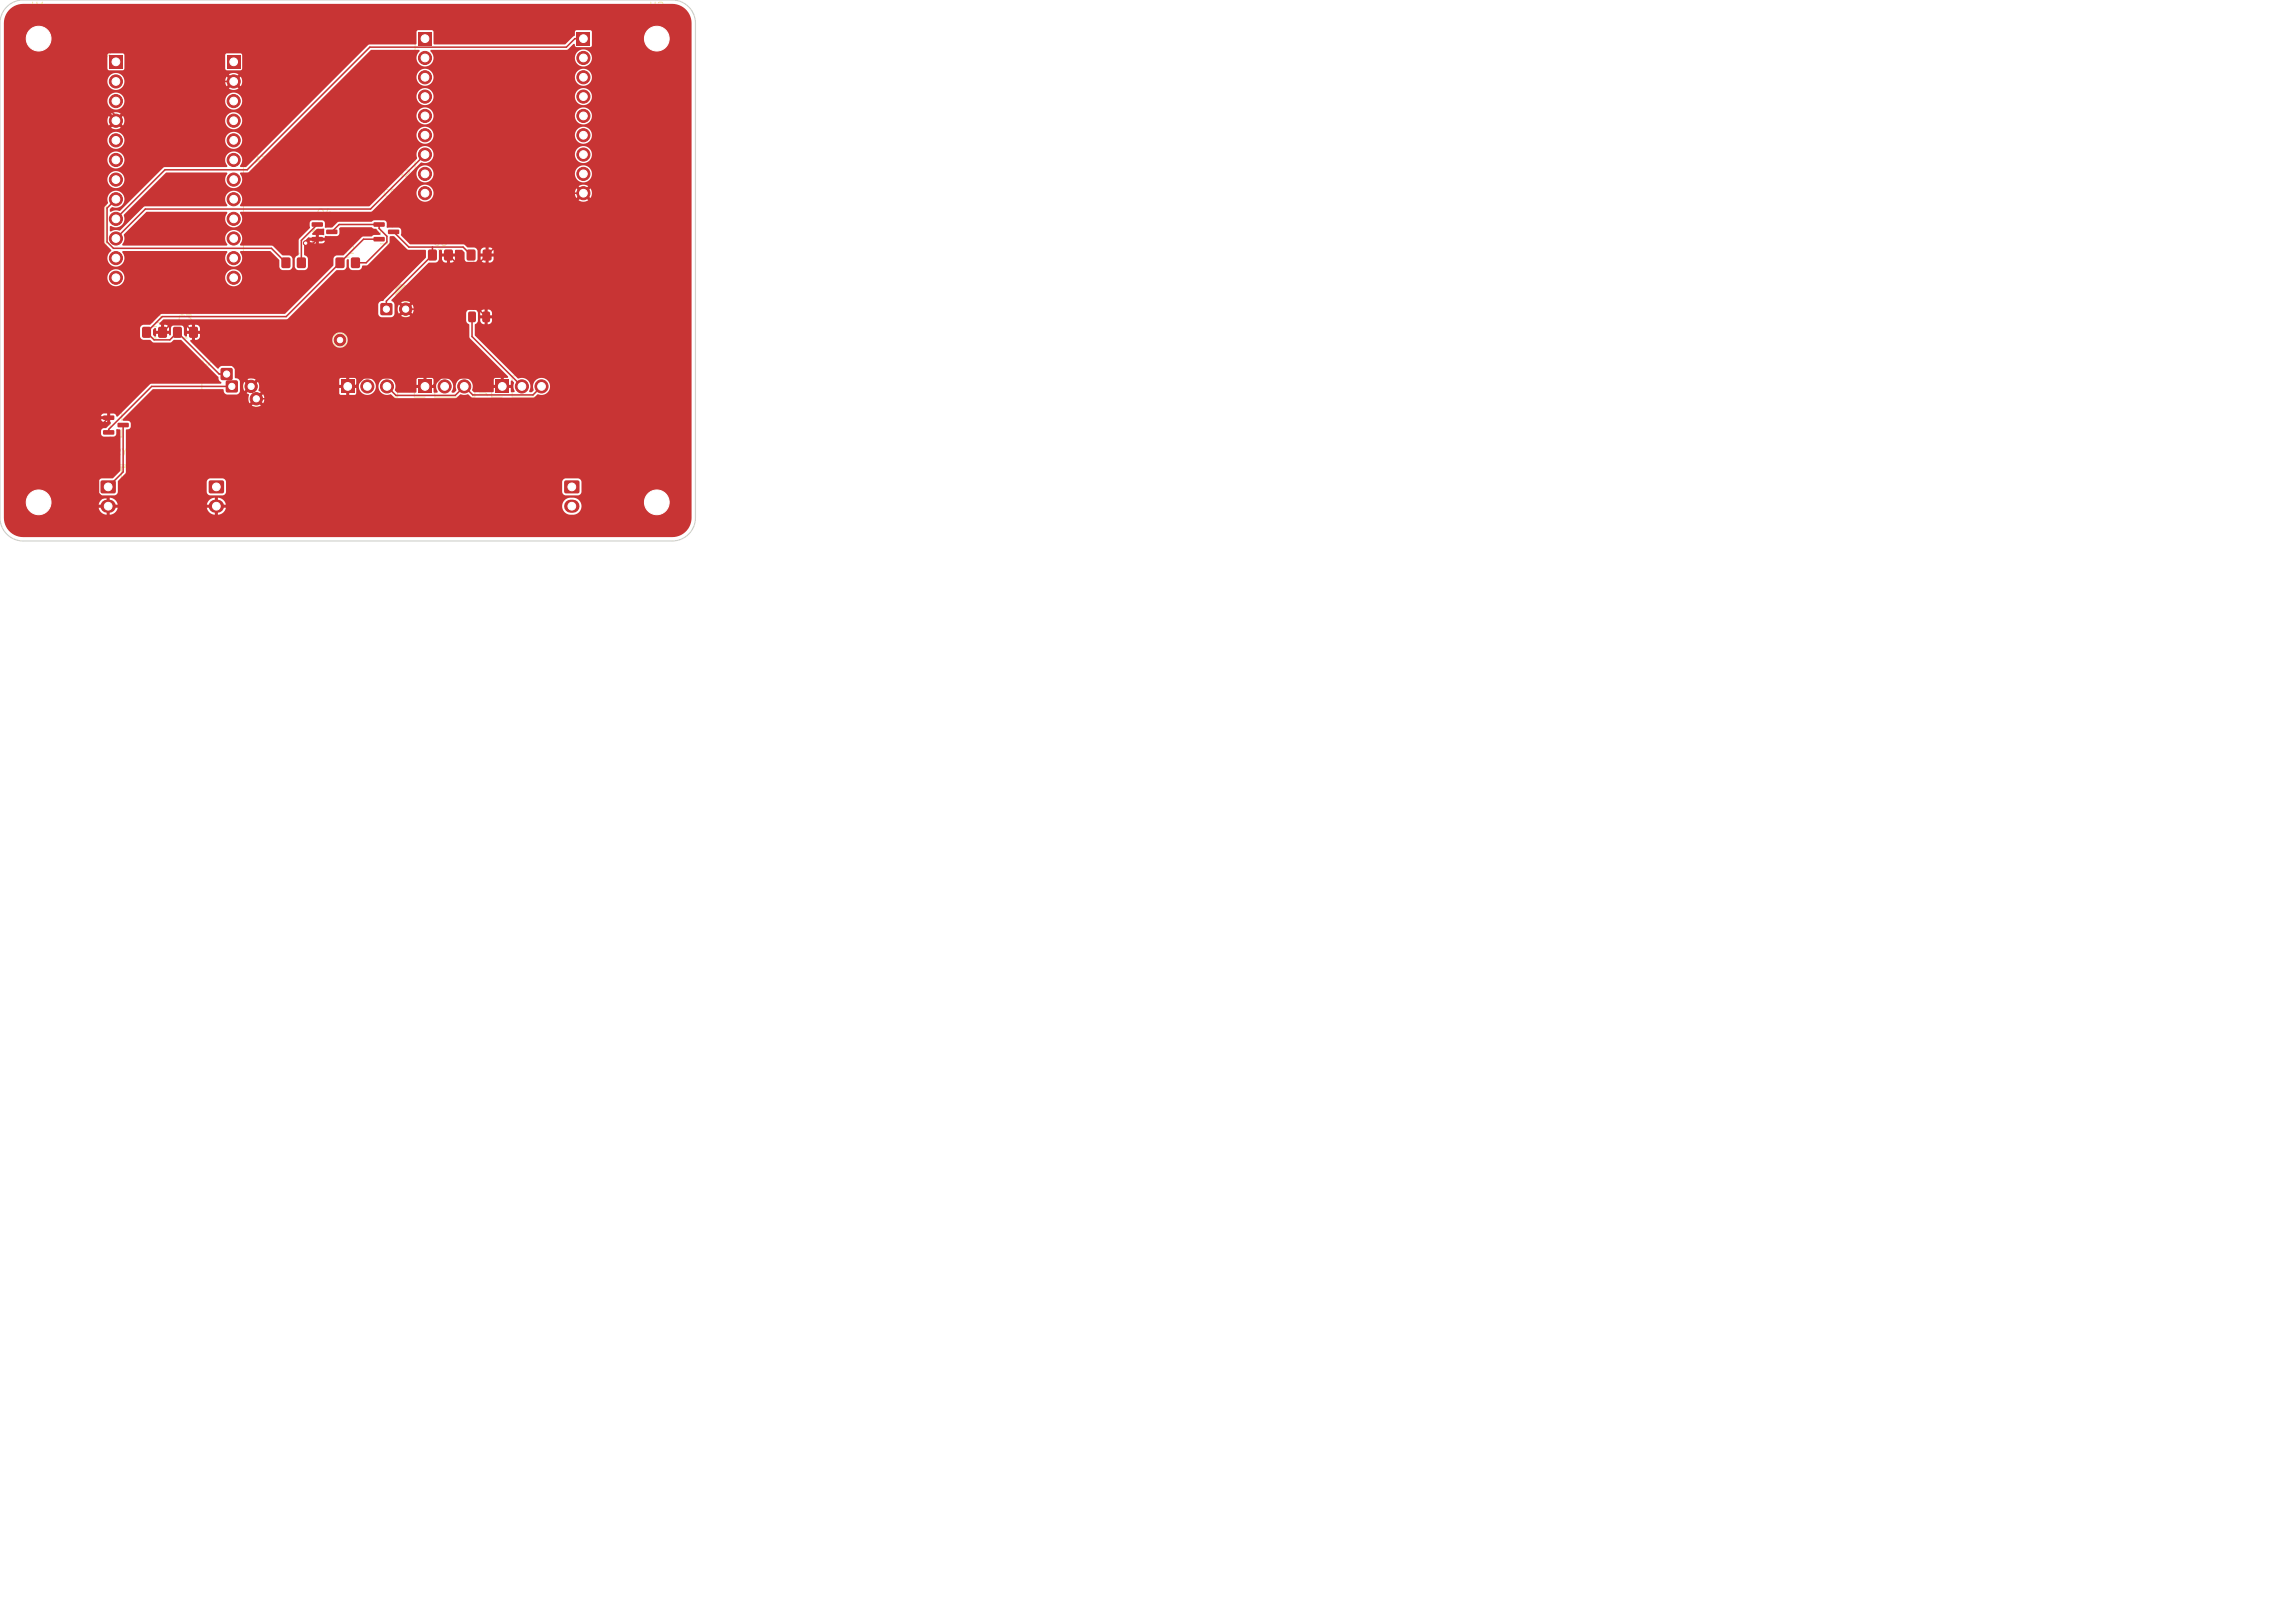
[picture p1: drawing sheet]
<svg xmlns="http://www.w3.org/2000/svg" width="297mm" height="210mm" viewBox="0 0 297 210" stroke-linecap="round" stroke-linejoin="round" font-family="sans-serif">
<defs><g id="words">
<g font-size="1" fill="#f2eda1">
<text x="3.9" y="1.6">H1</text>
<text x="83.9" y="1.6">H2</text>
<text x="40.9" y="28.3">Q4</text>
<text x="36.9" y="33.1">R1</text>
<text x="43.9" y="33.1">R2</text>
<text x="55.9" y="32">C5</text>
<text x="19" y="40.8">PRO</text>
<text x="23.1" y="40.8">MINI</text>
<text x="50.1" y="36.3">C4</text>
<text x="18.9" y="42">C2</text>
<text x="22.9" y="42">C3</text>
<text x="65.4" y="47.5">CON3</text>
<text x="13.9" y="53.3">Q3</text>
<text x="53.3" y="51" transform="rotate(-90 53.3 51)">J9</text>
<text x="63.3" y="51.5" transform="rotate(-90 63.3 51.5)">J10</text>
</g>
<g font-size=".9" fill="#f2eda1">
<text x="32.9" y="18.8">A3</text>
<text x="32.9" y="21.4">A2</text>
<text x="49.5" y="23.2">CON2</text>
<text x="49.5" y="25.7">CON1</text>
<text x="32.4" y="34.1">D11</text>
</g>
<g font-size=".8" fill="#f2eda1">
<text x="11.4" y="59.1">BATTERY</text>
<text x="35.4" y="69.6">IDLE</text>
<text x="38.8" y="69.6">0.15mA</text>
<text x="45.9" y="69.6">NO</text>
<text x="48.4" y="69.6">WIRE</text>
<text x="52" y="69.6">LINKS</text>
</g>
</g></defs>
<g fill="none" stroke="#f2eda1" stroke-width=".13">
<path d="M13.7 7.5l2-2h15.8v33h-17.8zM55.7 1.9h21.1v26.3h-23.1v-24.3zM37.8 33.3h.4M37.8 34.7h.4M41.2 28.5l1.6-.1v1M41.2 29.6v.8M42.8 30.6v1l-1.6-.1M44.8 33.3h.4M44.8 34.7h.4M47.7 38.2h.7M48.1 37.8v.7M49.2 28.5l1.6-.1v1"/>
<path d="M49.2 29.6v.8M50.8 30.6v1l-1.6-.1M51.3 36.8v6.4M51.4 36.8v6.4M51.5 36.8v6.4M51.5 36.8v2.2M51.6 36.8v2.2M51.7 36.8v2.2M51.8 36.8v2.2M51.9 36.8v2.2M52 36.9v2.1M52.1 36.9v2.1"/>
<path d="M52.2 36.9v2.1M52.3 36.9v2.1M52.3 37v2M52.4 37v2M52.5 37v2M52.6 37v2M52.6 37.1v1.9M52.7 37.1v1.9M52.8 37.1v1.9M52.8 37.2v1.8M52.9 37.2v1.8M53 37.3v1.7"/>
<path d="M53.1 37.3v1.7M53.1 37.4v1.6M53.2 37.4v1.6M53.2 37.5v1.5M53.3 37.5v1.5M53.4 37.6v1.4M53.5 37.7v1.3M53.6 37.7v4.6M53.6 37.8v4.4M53.7 37.9v4.2M53.8 38v4M53.8 38.1v3.8"/>
<path d="M53.9 38.1v3.8M53.9 38.2v3.6M54 38.2v3.6M54 38.3v3.4M54 38.4v3.2M54.1 38.4v3.2M54.1 38.5v3M54.2 38.6v2.8M54.2 38.7v2.7M54.2 38.7v2.6M54.3 38.8v2.4M54.3 38.9v2.2"/>
<path d="M54.4 39.1v1.8M54.4 39.2v1.6M54.4 39.4v1.2M54.5 39.6v.8M56.7 32.3h.6M56.7 33.7h.6M61.7 32.3h.6M61.7 33.7h.6M14.2 53.5l1.6-.1v1M14.2 54.6v.8M15.8 55.6v1l-1.6-.1M19.7 42.3h.6"/>
<path d="M19.7 43.7h.6M23.7 42.3h.6M23.7 43.7h.6M25.8 47.1h1M26.3 46.6v1M31.2 44.9v10.2M31.3 44.9v10.2M31.4 44.9v10.2M31.5 44.9v4.1M31.5 51v4.1M31.6 44.9v4.1M31.6 51v4.1"/>
<path d="M31.7 44.9v4.1M31.7 51v4.1M31.8 44.9v4.1M31.8 51v4.1M31.8 45v4M31.8 51v4M31.9 45v4M31.9 51v4M32 45v4M32 51v4M32.1 45v4M32.1 51v4"/>
<path d="M32.2 45v4M32.2 52.6v2.4M32.3 45v4M32.3 52.6v2.4M32.4 45v4M32.4 52.6v2.4M32.4 45.1v3.9M32.4 52.6v2.3M32.5 45.1v3.9M32.5 52.6v2.3M32.6 45.1v3.9M32.6 52.6v2.3"/>
<path d="M32.7 45.1v3.9M32.7 52.6v2.3M32.8 45.2v3.8M32.8 52.6v2.2M32.9 45.2v3.8M32.9 52.6v2.2M33 45.2v3.8M33 52.6v2.2M33.1 45.3v3.7M33.1 52.6v2.1M33.2 45.3v3.7M33.2 52.6v2.1"/>
<path d="M33.3 45.3v3.7M33.3 52.6v2.1M33.3 45.4v3.6M33.3 52.6v2M33.4 45.4v3.6M33.4 52.6v2M33.5 45.4v3.6M33.5 52.6v2M33.5 45.5v3.5M33.5 52.6v1.9M33.6 45.5v5.1M33.6 52.6v1.9"/>
<path d="M33.7 45.5v5.1M33.7 52.6v1.9M33.7 45.6v5M33.7 52.6v1.8M33.8 45.6v5M33.8 52.6v1.8M33.9 45.7v4.9M33.9 52.6v1.7M34 45.7v4.9M34 52.6v1.7M34 45.8v4.8M34 52.6v1.6"/>
<path d="M34.1 45.8v4.8M34.1 52.6v1.6M34.2 45.8v4.8M34.2 52.6v1.6M34.2 45.9v4.7M34.2 52.6v1.5M34.2 45.9v8.2M34.3 45.9v8.2M34.3 46v8.1M34.4 46v8M34.5 46.1v7.8M34.6 46.1v7.8"/>
<path d="M34.6 46.2v7.6M34.7 46.2v7.6M34.7 46.3v7.4M34.8 46.3v7.4M34.8 46.4v7.2M34.9 46.4v7.2M34.9 46.5v7M35 46.5v7M35 46.6v6.8M35.1 46.6v6.8M35.1 46.7v6.6M35.2 46.7v6.6"/>
<path d="M35.2 46.8v6.4M35.3 46.8v6.4M35.3 46.9v6.2M35.4 47v6M35.4 47.1v5.8M35.5 47.1v5.8M35.5 47.2v5.6M35.6 47.3v5.4M35.6 47.4v5.2M35.7 47.5v5M35.7 47.6v4.8M35.8 47.6v4.8"/>
<path d="M35.8 47.7v4.6M35.8 47.8v4.4M35.9 47.9v4.2M35.9 48v4M36 48.1v3.8M36 48.2v3.6M36 48.3v3.4M36.1 48.4v3.2M36.1 48.5v3M36.2 48.6v2.8M36.2 48.8v2.4M36.2 48.9v2.2"/>
<path d="M36.3 49.1v1.8M36.3 49.4v1.2M43.6 50v1.4h1.4M46.3 48.6h5.2v2.8h-5.2zM51.5 41v2.2M51.6 41v2.2M51.7 41v2.2M51.8 41v2.2M51.9 41v2.2M52 41v2.2M52 41v2.1M52.1 41v2.1"/>
<path d="M52.2 41v2.1M52.3 41v2.1M52.3 41v2M52.4 41v2M52.5 41v2M52.6 41v2M52.6 41v1.9M52.7 41v1.9M52.8 41v1.9M52.8 41v1.8M52.9 41v1.8M53 41v1.7"/>
<path d="M53.1 41v1.7M53.1 41v1.6M53.2 41v1.6M53.2 41v1.5M53.3 41v1.5M53.4 41v1.5M53.4 41v1.4M53.5 41v1.3M53.6 50v1.4h1.4M56.3 48.6h5.2v2.8h-5.2zM61.8 40.3h.4M61.8 41.7h.4"/>
<path d="M63.6 50v1.4h1.4M66.3 48.6h5.2v2.8h-5.2zM10.5 60.4h6v7.7h-6zM14.2 60.5v.7h-3v6.1h3v.8M15.5 60.2h1.2v1.2M15.7 60.4h.8v1.9h-.8zM15.7 63.7h.8v1h-.8zM15.7 66.3h.8v1.7h-.8zM24.5 60.4h6v7.7h-6zM28.2 60.5v.7h-2.9v6.1h2.9v.8M29.5 60.2h1.2v1.2M29.7 60.4h.8v1.9h-.8z"/>
<path d="M29.7 63.7h.8v1h-.8zM29.7 66.3h.8v1.7h-.8zM70.5 60.4h6v7.7h-6zM74.2 60.5v.7h-2.9v6.1h2.9v.8M75.5 60.2h1.2v1.2M75.7 60.4h.7v1.9h-.7zM75.7 63.7h.7v1h-.7zM75.7 66.3h.7v1.7h-.7z"/>
<circle cx="51.3" cy="40" r="3.3"/>
<circle cx="31.2" cy="50" r="5.1"/>
<circle cx="44" cy="44" r=".95"/>
</g>
<g fill="#f2eda1" stroke="#f2eda1" stroke-width=".13">
<path d="M48.7 29.6l.2 .3h-.4z"/>
<path d="M40.7 29.6l.2 .3h-.4z"/>
<path d="M13.7 54.6l.2 .4h-.4z"/>
</g>
<path d="M.9 .9a3 3 0 0 1 2.1-.9h84a3 3 0 0 1 3 3v64a3 3 0 0 1-3 3h-84a3 3 0 0 1-3-3v-64a3 3 0 0 1 .9-2.1z" fill="none" stroke="#d0d2cd" stroke-width=".15"/>
<g fill="#c83434">
<path d="M43.5 33.4l.1-.1 .9 .1 .1 .2-.1 1-.1 .1-.9-.1-.1-.1z"/>
<path d="M45.5 33.4l.2-.1 .8 .1 .1 .2-.1 1-.2 .1-.8-.1-.1-.1z"/>
</g>
<g fill="#c83434" stroke="#c83434" stroke-width=".13">
<circle cx="5" cy="65" r="1.8"/>
<circle cx="5" cy="65" r="3.2"/>
</g>
<g fill="#c83434">
<path d="M48.4 28.8h1.3l.1 .1v.4l-.2 .1-1.2-.1-.1-.1z"/>
<path d="M48.4 30.7h1.3l.1 .1v.4l-.2 .1-1.2-.1-.1-.1z"/>
<path d="M50.2 29.7h1.4l.1 .2v.3l-.2 .1h-1.2l-.1-.1z"/>
<path d="M74.6 4.2h1.7v1.7h-1.7z"/>
</g>
<g fill="#c83434" stroke="#c83434" stroke-width=".13">
<circle cx="75.5" cy="7.5" r=".85"/>
<circle cx="75.5" cy="10" r=".85"/>
<circle cx="75.5" cy="12.5" r=".85"/>
<circle cx="75.5" cy="15" r=".85"/>
<circle cx="75.5" cy="17.5" r=".85"/>
<circle cx="75.5" cy="20" r=".85"/>
<circle cx="75.5" cy="22.5" r=".85"/>
<circle cx="75.5" cy="25" r=".85"/>
</g>
<path d="M64.2 49.2h1.6v1.7h-1.6z" fill="#c83434"/>
<g fill="#c83434" stroke="#c83434" stroke-width=".13">
<circle cx="67.5" cy="50" r=".85"/>
<circle cx="70.1" cy="50" r=".85"/>
</g>
<g fill="#c83434">
<path d="M40.4 28.8h1.3l.1 .1v.4l-.1 .1-1.3-.1-.1-.1z"/>
<path d="M40.4 30.7h1.3l.1 .1v.4l-.1 .1-1.3-.1-.1-.1z"/>
<path d="M42.2 29.7h1.4l.1 .2v.3l-.2 .1h-1.2l-.1-.1z"/>
<path d="M49.3 39.3l.1-.1 1.3 .1 .1 .2-.1 1.2-.2 .1-1.2-.1-.1-.1z"/>
</g>
<circle cx="52.5" cy="40" r=".8" fill="#c83434" stroke="#c83434" stroke-width=".13"/>
<g fill="#c83434">
<path d="M13.4 53.8h1.3l.1 .1v.4l-.2 .1-1.2-.1-.1-.1z"/>
<path d="M13.4 55.7h1.3l.1 .1v.4l-.2 .1-1.2-.1-.1-.1z"/>
<path d="M15.2 54.7h1.4l.1 .2v.3l-.2 .1h-1.2l-.1-.1z"/>
<path d="M14.1 7.2h1.8v1.7h-1.8z"/>
</g>
<g fill="#c83434" stroke="#c83434" stroke-width=".13">
<circle cx="15" cy="10.5" r=".85"/>
<circle cx="15" cy="13.1" r=".85"/>
<circle cx="15" cy="15.6" r=".85"/>
<circle cx="15" cy="18.2" r=".85"/>
<circle cx="15" cy="20.7" r=".85"/>
<circle cx="15" cy="23.2" r=".85"/>
<circle cx="15" cy="25.8" r=".85"/>
<circle cx="15" cy="28.3" r=".85"/>
<circle cx="15" cy="30.9" r=".85"/>
<circle cx="15" cy="33.4" r=".85"/>
<circle cx="15" cy="35.9" r=".85"/>
</g>
<g fill="#c83434">
<path d="M55.4 32.3h.2h.9v.2v1.2h-.2h-.9v-.2z"/>
<path d="M57.5 32.3h.2h.9v.2v1.2h-.2h-.9l-.1-.2z"/>
<path d="M18.4 42.3h.2h.9l.1 .2-.1 1.2h-.2h-.9v-.2z"/>
<path d="M20.5 42.3h.2h.9v.2v1.2h-.2h-.9l-.1-.2z"/>
</g>
<circle cx="44" cy="44" r=".75" fill="#c83434" stroke="#c83434" stroke-width=".13"/>
<g fill="#c83434">
<path d="M60.6 40.4l.7-.1 .3 .2v1l-.2 .2h-.6l-.2-.2v-.9z"/>
<path d="M62.5 40.4l.7-.1 .2 .2v1l-.1 .2h-.7l-.2-.2v-.9z"/>
</g>
<g fill="#c83434" stroke="#c83434" stroke-width=".13">
<circle cx="85" cy="65" r="1.8"/>
<circle cx="85" cy="65" r="3.2"/>
<circle cx="5" cy="5" r="1.8"/>
<circle cx="5" cy="5" r="3.2"/>
</g>
<path d="M44.2 49.2h1.7v1.7h-1.7z" fill="#c83434"/>
<g fill="#c83434" stroke="#c83434" stroke-width=".13">
<circle cx="47.5" cy="50" r=".85"/>
<circle cx="50.1" cy="50" r=".85"/>
</g>
<path d="M29.4 7.2h1.7v1.7h-1.7z" fill="#c83434"/>
<g fill="#c83434" stroke="#c83434" stroke-width=".13">
<circle cx="30.2" cy="10.5" r=".85"/>
<circle cx="30.2" cy="13.1" r=".85"/>
<circle cx="30.2" cy="15.6" r=".85"/>
<circle cx="30.2" cy="18.2" r=".85"/>
<circle cx="30.2" cy="20.7" r=".85"/>
<circle cx="30.2" cy="23.2" r=".85"/>
<circle cx="30.2" cy="25.8" r=".85"/>
<circle cx="30.2" cy="28.3" r=".85"/>
<circle cx="30.2" cy="30.9" r=".85"/>
<circle cx="30.2" cy="33.4" r=".85"/>
<circle cx="30.2" cy="35.9" r=".85"/>
</g>
<path d="M54.2 4.2h1.7v1.7h-1.7z" fill="#c83434"/>
<g fill="#c83434" stroke="#c83434" stroke-width=".13">
<circle cx="55" cy="7.5" r=".85"/>
<circle cx="55" cy="10" r=".85"/>
<circle cx="55" cy="12.5" r=".85"/>
<circle cx="55" cy="15" r=".85"/>
<circle cx="55" cy="17.5" r=".85"/>
<circle cx="55" cy="20" r=".85"/>
<circle cx="55" cy="22.5" r=".85"/>
<circle cx="55" cy="25" r=".85"/>
</g>
<g fill="#c83434">
<path d="M22.4 42.3h.2h.9v.2v1.2h-.2h-.9v-.2z"/>
<path d="M24.5 42.3h.2h.9v.2v1.2h-.2h-.9l-.1-.2z"/>
<path d="M28.6 47.7l.2-.1 1.3 .1v.2v1.2l-.2 .1-1.3-.1-.1-.1z"/>
<path d="M29.3 49.3l.1-.1 1.3 .1 .1 .2-.1 1.2-.2 .1-1.2-.1-.1-.1z"/>
</g>
<g fill="#c83434" stroke="#c83434" stroke-width=".13">
<circle cx="32.5" cy="50" r=".8"/>
<circle cx="33.2" cy="51.6" r=".8"/>
</g>
<path d="M13.1 62.2h.2h1.4h.2l.1 .2-.1 1.4-.2 .1h-1.4l-.2-.1-.1-.2z" fill="#c83434"/>
<path d="M13.8 65.5h.3" fill="none" stroke="#c83434" stroke-width="1.7"/>
<path d="M73.1 62.2h.1h1.6h.1l.1 .2-.1 1.4-.1 .1h-1.6l-.1-.1-.1-.2z" fill="#c83434"/>
<path d="M73.8 65.5h.4" fill="none" stroke="#c83434" stroke-width="1.7"/>
<g fill="#c83434" stroke="#c83434" stroke-width=".13">
<circle cx="85" cy="5" r="1.8"/>
<circle cx="85" cy="5" r="3.2"/>
</g>
<g fill="#c83434">
<path d="M60.4 32.3h.2h.9v.2v1.2h-.2h-.9v-.2z"/>
<path d="M62.5 32.3h.2h.9v.2v1.2h-.2h-.9l-.1-.2z"/>
<path d="M54.2 49.2h1.7v1.7h-1.7z"/>
</g>
<g fill="#c83434" stroke="#c83434" stroke-width=".13">
<circle cx="57.5" cy="50" r=".85"/>
<circle cx="60.1" cy="50" r=".85"/>
</g>
<path d="M27.1 62.2h.2h1.4h.2l.1 .2-.1 1.4-.2 .1h-1.4l-.2-.1-.1-.2z" fill="#c83434"/>
<path d="M27.9 65.5h.2" fill="none" stroke="#c83434" stroke-width="1.7"/>
<g fill="#c83434">
<path d="M36.5 33.4l.1-.1 .9 .1 .1 .2-.1 1-.2 .1-.8-.1-.1-.1z"/>
<path d="M38.5 33.4l.1-.1 .9 .1 .1 .2-.1 1-.2 .1-.8-.1-.1-.1z"/>
</g>
<circle cx="39.6" cy="31.5" r=".3" fill="#c83434" stroke="#c83434" stroke-width=".13"/>
<g fill="none" stroke="#c83434" stroke-width=".2">
<path d="M5 5l10.3 10.3M30.2 10.5h-10.1l-5.1 5.1M75.5 5h-1.1l-1.1 1.1h-25.4l-15.9 15.9h-10.7l-6.3 6.3M15 25.8l-1.1 1.1v4.4l.8 .8h20.4l1.9 1.9M41.1 31l-.5 .5h-1M41.1 29.1l-2.1 2v2.9M42.9 30l1-.9h5.2v.5l1 1v.7l-2.7 2.7h-1.4M49.1 31h-2.1l-10 10h-16l-2 2 .9 1h2.1l1-1 5.4 5.4h.9M50.9 30l2 2h7l1.1 1M55 20l-7 7.1h-29.2l-3.8 3.8M56 32v1l-6 6v1M61.3 34v6"/>
<path d="M75.5 25h-4.5l-8.9 9h-3.1l-1-1M14.1 54.1l-1.4 1.3v8.4l.6 .6h.7v1.1M15.9 55v6.1l-1.9 1.9M21 43l1-1h2.1l.9 1h.8l6.7 6.7v.3M30 50h-10.4l-5.5 5.6v.4M50.1 50l1.1 1.2h7.7l1.2-1.2 1.1 1.1h7.8l1.1-1.1M52.5 40h9.4l1 1M61.1 41v2.5l6.4 6.5M65 50h-1.1l-1.1-1.1h-5.7l-1 1v.1h-2.2l-1.1-1.1h-5.7l-1 1v.1h-2.2l-1.6 1.6h-9.1M5 65l.5 .5h22.5"/>
</g>
<g fill="#c83434">
<path d="M65.5 49.8h.6v-.5h.2l.2 .2-.1 .6 .2 .6h-.4l-.1-.5h-.6z"/>
<path d="M1.3 1.1l.8-.4 .9-.2h84a2.5 2.5 0 0 1 2.5 2.5v64a2.5 2.5 0 0 1-2.5 2.5h-84a2.5 2.5 0 0 1-2.5-2.5v-1.7h13v.4l-.7 .1a1.1 1.1 0 0 0 1 .8v-.6h.4v.6a1.1 1.1 0 0 0 1-.9h-.7v-.4h13v.4l-.7 .1a1.1 1.1 0 0 0 1 .8v-.6h.4v.6a1.1 1.1 0 0 0 1-.9h-.7v-.3h44.2a1.1 1.1 0 0 0 1.1 1.2 1.14 1.14 0 0 0 1.3-.5 1.14 1.14 0 0 0-.2-1.4l-.5-.3h-.8a1.1 1.1 0 0 0-.9 1h-44.2v-.1h.7a1.09 1.09 0 0 0-1-.9v.6h-.4v-.6a1.1 1.1 0 0 0-1 .9l-11.6-.1a1.1 1.1 0 0 0-1-.8v.6h-.4v-.6a1.1 1.1 0 0 0-1 .9h-12.3v-2.9h12.2l.1 1.3 .1 .3 .3 .1h1.6l.3-.1 .2-.4v-1.2h11.4l.1 1.3 .1 .3 .3 .1h1.6l.3-.1 .2-.4v-1.2h43.4l.1 1.3 .2 .3 1.9 .1 .2-.1 .1-.3v-1.4l-.1-.3-.3-.1h-1.7l-.2 .1-.2 .4h-43.4l-.2-.4-.3-.1h-1.7l-.2 .1-.2 .4h-11.4l1-1.3v-5.4l.1-.1 .4-.1 .1-.3v-.5l-.1-.2-.8-.1-.1-.1 3.8-3.9h9.2a.64 .64 0 0 0 .5 .7l1.4-.1 .2-.3 .1-.8h.4l.1 .7 .5-.5 .3 .3-.5 .5 .3 .1a1.36 1.36 0 0 0 .1 1.2l.5-.5 .3 .3-.5 .5 .3 .1h.4l.5-.1-.5-.5 .3-.3 .4 .5 .2-.5v-.4l-.2-.3-.4 .5-.3-.3 .5-.5-.3-.1a1.4 1.4 0 0 0-.1-1.2l-.5 .5-.3-.3 .5-.5h10.8v.7h.6v.4h-.6v.7l.2 .2h.7v-.6h.4v.6h.7l.2-.2v-.7h-.6v-.3h.9a1.1 1.1 0 0 0 1.1 1.2 1.1 1.1 0 0 0 1.1-1.2h.4v.2a1.14 1.14 0 0 0 1.6 .9l.6 .5h7.8l.6-.5 .4 .1 .6-.1 .5 .5h7.9l.7-.5a1.1 1.1 0 0 0 1.4-.9 1.1 1.1 0 0 0-1.3-1.2 1.1 1.1 0 0 0-.7 1.6l-.3 .2h-.3v-.1a1.13 1.13 0 0 0-.1-1.3 1.13 1.13 0 0 0-1.4-.3l-5.5-5.6-.1-1.4 .3-.2 .2-.3h.2l.2 .3 .2 .1h.6a.55 .55 0 0 0 .6-.7h-.6v.7h-.4v-.7h-.6v.3h-.2v-1h.2v.3h1.6a.55 .55 0 0 0-.6-.8v.8h-.4v-.8l-.4 .2-.2 .3h-.2l-.2-.3-.2-.1h-.8l-.3 .2-.1 1.3 .4 .4 .1 1.7 4.9 5 .1 .1-.6 .1v.6h-.4v-.6l-.8 .1-.1 .8h.6v.4h-.6l-.1 .5-2.4 .1-.3-.4a1.11 1.11 0 0 0-1.1-1.5 1.11 1.11 0 0 0-.9 1.6l-.3 .3-.4-.1a1.13 1.13 0 0 0 0-1.5 1.13 1.13 0 0 0-1.6 0 1.13 1.13 0 0 0-.1 1.5l-.2 .1h-.3l-.1-.6h-.6v-.4h.6v-.7l-.2-.2h-.7v.6h-.4v-.6l-.8 .1-.1 .8h.6v.4h-.6l-.1 .6h-2.4l-.3-.3a1.11 1.11 0 0 0-.7-1.6 1.11 1.11 0 0 0-1.4 1h-.4v-.2a1.1 1.1 0 0 0-1.1-.8 1.1 1.1 0 0 0-1.1 1h-.9v-.1h.6v-.7l-.2-.2h-.7v.6h-.4v-.6h-.7l-.2 .2h-10.8l-.7-.1-.5 .1 .5 .5-.3 .3-.5-.5-.1 .5h-.4v-.5a.54 .54 0 0 0-.7-.5v-1.2l-.2-.2-.3-.2h-1.2l-.5 .4-3.6-3.6h18.4v.2a1.01 1.01 0 0 0 1.7 .4 1.01 1.01 0 0 0-.3-1.6 1.01 1.01 0 0 0-1.4 1h-18.4l.1-.1 .9-.1 .3-.3v-.4h-.7v.8h-.4v-.8h-.6v.3l-.1 .1-.3-.3v-.8h.4v.3h1.7a.57 .57 0 0 0-.7-.8v.8h-.4v-.8l-.3 .1-.3 .4h-.4l-.1-.3-.3-.2h-.8l-.4 .3-.1 1-.1 .1h-.1v-.2h-1.7v.3l-.1 .1-.3-.3v-.6l.2-.3 .2 .1v.3h1.7a.57 .57 0 0 0-.7-.8v.8h-.4v-.8h-.1l-.1-.1 .6-.6h16l6.3-6.3 1-.1 .2-.1 .1-.2 .1-.9v-.1l.2-.1v.1l.1 1 .1 .2 .2 .1 .9 .1a.68 .68 0 0 0 .5-.6l.7-.1 2.7-2.8 .2-.9h.5l1.8 1.7h2.2l.1 .1v1l-5.5 5.5a.52 .52 0 0 0-.7 .5l.1 1.3 .1 .2 .2 .1h1.5l.2-.3 .1-.8h.3l.2 .7 .5-.5 .3 .3-.5 .5 .5 .1 .7-.1-.5-.5 .3-.3 .5 .5 .2-.5-.2-.7-.5 .5-.3-.3 .5-.5-.5-.2-.7 .2 .5 .5-.3 .3-.5-.5-.2 .5h-.3a.87 .87 0 0 0-.2-.8l-.2-.2v-.1l4.7-4.8h1l.3-.2 .1-.3h.4l.3 .4a1.85 1.85 0 0 0 1.2-.1l.2-.2v-.4h-.7v.8h-.4v-.8h-.6v.3h-.4v-1.1h.4v.4h1.7v-.5h.8l.4 .4v.9l.3 .3 1 .1 .3-.2 .1-.3h.4l.1 .3a1.85 1.85 0 0 0 1.3 .1l.3-.3v-.4h-.7v.8h-.4v-.8h-.6v.3h-.4v-1h.4v.3h1.7v-.4l-.3-.3-.4-.1v.8h-.4v-.8l-.3 .1-.3 .4h-.4l-.3-.4-1-.1-.5-.4h-6.9l-1.2-1.1v-.7l-.1-.3h-1.7l-.1-.7-.2-.3h-1.4l-.3 .2h-4.3l-.8 .7-.9 .1-.1-.1v-.6l-.1-.2-1.6-.1-.2 .3v.7l-1.4 1.5-.1 1.9-.3 .3-.2 .3 .1 1.1 .1 .2 .2 .1h1l.2-.1 .1-.2v-1.2l-.1-.2-.3-.3v-1.7h.7l.1 .2 .2 .1h1.4l.2-.3h-.7v.3h-.4v-.3h-1.4l.4-.5 1 .1v-.4h-.5v-.1l.6-.7h.9h.1l-.1 .8h-.6v.4h.7l.1-.3h1.6l.2-.2v-.7l.2-.2h4l.2 .2h.4l.5 .7-.1 .1h-.8l-.2 .2h-1.2l-2.4 2.4-1 .1-.2 .1-.1 .2-.1 1-6.2 6.2h-16l-1.4 1.4h-1l-.3 .3-.1 1.3 .2 .2 .2 .2h.9l.5 .3h2.1l.5-.3h.9l4.9 4.8a.73 .73 0 0 0 .4 .7l-.2 .1-9 .1-4.2 4.2h-.2l-.3-.4h-.5v1.1l.1 .1-.7 .7h-.4l-.2 .2v.5v.2l.2 .2h1.5l.2-.3 .1-.7 .5 .1v5.3l-1 1h-1.5l-.2 .1-.2 .4h-12.2v-8.1h12.6l.2 .3h.6v-.3h-13.4v-.4h13.4v-.4h-.6l-.2 .4h-12.6v-18h13.4v.1a1.1 1.1 0 0 0 1.2 1 1.1 1.1 0 0 0 1-1.1h13v.1a1.1 1.1 0 0 0 1.7 .9 1.1 1.1 0 0 0 0-1.9 1.1 1.1 0 0 0-1.7 .9h-13v-.2a1.1 1.1 0 0 0-1.2-.9 1.1 1.1 0 0 0-1 1.1h-13.4v-9h13v4.5l.9 1a1.11 1.11 0 0 0-.3 1.6 1.11 1.11 0 0 0 1.6 .3 1.11 1.11 0 0 0 .1-1.6v-.1l.1-.1h13.4a.19 .19 0 0 1 0 .3 1.1 1.1 0 0 0 .3 1.5 1.1 1.1 0 0 0 1.4-.1 1.1 1.1 0 0 0 .1-1.5v-.1l.1-.1h3.7l1.2 1.1 .1 1 .2 .3h1.1l.2-.1 .1-.2 .1-1.1-.2-.3-.2-.1-1-.1-1.2-1.2h-4.1l-.1-.1v-.1a1.1 1.1 0 0 0-.1-1.5 1.1 1.1 0 0 0-1.5 0 1.1 1.1 0 0 0-.1 1.5v.1l-.1 .1h-13.4l-.1-.1v-.1a1.56 1.56 0 0 0 .2-1.3l3-2.9h10.3a.19 .19 0 0 1 0 .3 1.1 1.1 0 0 0 .3 1.5 1.1 1.1 0 0 0 1.4-.1 1.1 1.1 0 0 0 .1-1.5v-.1l.1-.1h16.8l.2-.1 2.4-2.4h3.3a1.1 1.1 0 0 0 1.1 1.2 1.1 1.1 0 0 0 1.1-1.2h18.3l.2 .7 .4-.4 .3 .3-.4 .4a1.09 1.09 0 0 0 1.2 0l-.4-.4 .3-.3 .4 .4a1.09 1.09 0 0 0 0-1.2l-.4 .4-.3-.3 .4-.4a1.09 1.09 0 0 0-1.2 0l.4 .4-.3 .3-.4-.4-.2 .5h-18.3a1.1 1.1 0 0 0-1.1-1 1.1 1.1 0 0 0-1.1 1h-3.3l2.5-2.5h.8v.2a1.1 1.1 0 0 0 1.2 1 1.1 1.1 0 0 0 1-1.2h18.3v.2a1.1 1.1 0 0 0 1.7 .8 1.1 1.1 0 0 0 0-1.8 1.1 1.1 0 0 0-1.7 .8h-18.3v-.2a1.1 1.1 0 0 0-1.2-.8 1.1 1.1 0 0 0-1 1h-.8l1.5-1.4a1.1 1.1 0 0 0 1.5-1.1h18.3v.2a1.1 1.1 0 0 0 1.7 .8 1.1 1.1 0 0 0 0-1.8 1.1 1.1 0 0 0-1.7 .8h-18.3v-.2a1.12 1.12 0 0 0-1.5-.7 1.12 1.12 0 0 0-.6 1.5l-6.2 6.2h-16.6l-.1-.1v-.1a1.1 1.1 0 0 0-.1-1.5 1.1 1.1 0 0 0-1.5 0 1.1 1.1 0 0 0-.1 1.5v.1l-.1 .1h-10.5l-.2 .1-3 3h-.2a1.43 1.43 0 0 0-1.1 .1l-.1-.6 .2-.1a1.13 1.13 0 0 0 1.3 0 1.13 1.13 0 0 0 .3-1.4l5.5-5.5h7.8l.1 .1v.1a1.1 1.1 0 0 0 .1 1.5 1.1 1.1 0 0 0 1.5 0 1.1 1.1 0 0 0 .1-1.5v-.1l.1-.1h1l4.8-4.9h16.9a1.1 1.1 0 0 0 1.1 1.2 1.1 1.1 0 0 0 1.1-1.2h18.3v.2a1.1 1.1 0 0 0 1.7 .8 1.1 1.1 0 0 0 0-1.8 1.1 1.1 0 0 0-1.7 .8h-18.3v-.2a1.1 1.1 0 0 0-1.2-.8 1.1 1.1 0 0 0-1 1h-16.9l2.5-2.5h14.4v.2a1.1 1.1 0 0 0 1.2 1 1.1 1.1 0 0 0 1-1.2h18.3v.2a1.1 1.1 0 0 0 1.7 .8 1.1 1.1 0 0 0 0-1.8 1.1 1.1 0 0 0-1.7 .8h-18.3v-.2a1.1 1.1 0 0 0-1.2-.8 1.1 1.1 0 0 0-1 1h-14.4l2.5-2.5h11.9v.2a1.1 1.1 0 0 0 1.2 1 1.1 1.1 0 0 0 1-1.2h18.3v.2a1.1 1.1 0 0 0 1.7 .8 1.1 1.1 0 0 0 0-1.8 1.1 1.1 0 0 0-1.7 .8h-18.3v-.2a1.1 1.1 0 0 0-1.2-.8 1.1 1.1 0 0 0-1 1h-11.9l2.5-2.5h9.4v.2a1.1 1.1 0 0 0 1.2 1 1.1 1.1 0 0 0 1-1.2h18.3v.2a1.1 1.1 0 0 0 1.7 .8 1.1 1.1 0 0 0 0-1.8 1.1 1.1 0 0 0-1.7 .8h-18.3v-.2a1.1 1.1 0 0 0-1.2-.8 1.1 1.1 0 0 0-1 1h-9.4l3.5-3.4h6.2l.1 .1a1.11 1.11 0 0 0 .2 1.9 1.11 1.11 0 0 0 1.6-1.1h18.3v.2a1.1 1.1 0 0 0 1.7 .8 1.1 1.1 0 0 0 0-1.8 1.1 1.1 0 0 0-1.7 .8h-18.3l-.1-.3-.3-.5 .1-.1h17.5l.9-.8a.27 .27 0 0 1 .3 .3l.1 .1 1.9-.1 .1-.1-.1-1.9-.1-.1h-1.8l-.2 .2v.5l-1.3 1.2h-16.9l-.1-.2-.1-1.6-1.9-.1-.2 .2v1.5l-.1 .1-6.1 .1-15.8 15.8h-.7l-.1-.1v-.1a1.1 1.1 0 0 0-.1-1.5 1.1 1.1 0 0 0-1.5 0 1.1 1.1 0 0 0-.1 1.5v.1l-.1 .1h-8.1l-5.6 5.7a1.99 1.99 0 0 0-1.3 .1l-.1-.1v-.2l.4-.3a1.1 1.1 0 0 0 1.5-.9 1.1 1.1 0 0 0-1.4-1.2 1.1 1.1 0 0 0-.7 1.6l-.5 .6h-13v-3.7h13.4a1.11 1.11 0 0 0 1.5 1.1 1.11 1.11 0 0 0 .3-1.9 1.11 1.11 0 0 0-1.8 .7v.1h-13.4v-2.6h13.4a1.1 1.1 0 0 0 1.5 1.1 1.1 1.1 0 0 0 .3-1.8 1.1 1.1 0 0 0-1.8 .5v.2h-13.4v-2.5h13.4a1.1 1.1 0 0 0 1.1 1.2 1.1 1.1 0 0 0 1.1-1.2h13v.1a1.1 1.1 0 0 0 1.7 .9 1.1 1.1 0 0 0 0-1.9 1.1 1.1 0 0 0-1.7 .9h-13v-.2a1.1 1.1 0 0 0-1.2-.8 1.1 1.1 0 0 0-1 1h-13.4v-2.6h13.4l.2 .7 .4-.4 .3 .3-.4 .5a1.09 1.09 0 0 0 1.2-.1l-.4-.4 .3-.3 .4 .4 .2-.7h13v.2a1.1 1.1 0 0 0 1.7 .9 1.1 1.1 0 0 0 0-1.9 1.1 1.1 0 0 0-1.7 .8h-13l-.2-.5-.4 .4-.3-.2 .4-.5a1.09 1.09 0 0 0-1.2 0l.4 .5-.3 .2-.4-.4-.2 .5h-13.4v-2.5h13.4a1.1 1.1 0 0 0 1.1 1.2 1.1 1.1 0 0 0 1.1-1.2h13v.2a1.1 1.1 0 0 0 1.7 .8 1.1 1.1 0 0 0 0-1.9 1.1 1.1 0 0 0-1.7 .9h-13v-.2a1.1 1.1 0 0 0-1.2-.8 1.1 1.1 0 0 0-1 1h-13.4v-2.5h13.4v.1a1.1 1.1 0 0 0 1.2 1 1.1 1.1 0 0 0 1-1.1h13l.2 .7 .5-.5 .3 .3-.4 .5a1.09 1.09 0 0 0 1.2-.1l-.5-.4 .3-.3 .5 .4a1.09 1.09 0 0 0-.1-1.2l-.4 .5-.3-.3 .4-.5a1.09 1.09 0 0 0-1.2 0l.5 .5-.3 .3-.5-.5-.2 .6h-13a1.1 1.1 0 0 0-1.1-1.1 1.1 1.1 0 0 0-1.1 1.1h-13.4v-3.4h13.4v1.8l.2 .2 1.9-.1 .1-1.9h13l.1 1.9 1.9 .1 .2-.2v-1.8l-.2-.2h-1.7l-.3 .2h-13l-.2-.2h-1.8l-.2 .2h-13.4v-4.4l.3-.9z"/>
</g>
<g fill="#fff" stroke="#fff" stroke-width=".13">
<circle cx="39.6" cy="31.5" r=".15"/>
<circle cx="5" cy="65" r="1.6"/>
<circle cx="75.5" cy="5" r=".5"/>
<circle cx="75.5" cy="7.5" r=".5"/>
<circle cx="75.5" cy="10" r=".5"/>
<circle cx="75.5" cy="12.5" r=".5"/>
<circle cx="75.5" cy="15" r=".5"/>
<circle cx="75.5" cy="17.5" r=".5"/>
<circle cx="75.5" cy="20" r=".5"/>
<circle cx="75.5" cy="22.5" r=".5"/>
<circle cx="75.5" cy="25" r=".5"/>
<circle cx="65" cy="50" r=".5"/>
<circle cx="67.5" cy="50" r=".5"/>
<circle cx="70.1" cy="50" r=".5"/>
<circle cx="50" cy="40" r=".4"/>
<circle cx="52.5" cy="40" r=".4"/>
<circle cx="15" cy="8" r=".5"/>
<circle cx="15" cy="10.5" r=".5"/>
<circle cx="15" cy="13.1" r=".5"/>
<circle cx="15" cy="15.6" r=".5"/>
<circle cx="15" cy="18.2" r=".5"/>
<circle cx="15" cy="20.7" r=".5"/>
<circle cx="15" cy="23.2" r=".5"/>
<circle cx="15" cy="25.8" r=".5"/>
<circle cx="15" cy="28.3" r=".5"/>
<circle cx="15" cy="30.9" r=".5"/>
<circle cx="15" cy="33.4" r=".5"/>
<circle cx="15" cy="35.9" r=".5"/>
<circle cx="44" cy="44" r=".35"/>
<circle cx="85" cy="65" r="1.6"/>
<circle cx="5" cy="5" r="1.6"/>
<circle cx="45" cy="50" r=".5"/>
<circle cx="47.5" cy="50" r=".5"/>
<circle cx="50.1" cy="50" r=".5"/>
<circle cx="30.2" cy="8" r=".5"/>
<circle cx="30.2" cy="10.5" r=".5"/>
<circle cx="30.2" cy="13.1" r=".5"/>
<circle cx="30.2" cy="15.6" r=".5"/>
<circle cx="30.2" cy="18.2" r=".5"/>
<circle cx="30.2" cy="20.7" r=".5"/>
<circle cx="30.2" cy="23.2" r=".5"/>
<circle cx="30.2" cy="25.8" r=".5"/>
<circle cx="30.2" cy="28.3" r=".5"/>
<circle cx="30.2" cy="30.9" r=".5"/>
<circle cx="30.2" cy="33.4" r=".5"/>
<circle cx="30.2" cy="35.9" r=".5"/>
<circle cx="55" cy="5" r=".5"/>
<circle cx="55" cy="7.5" r=".5"/>
<circle cx="55" cy="10" r=".5"/>
<circle cx="55" cy="12.5" r=".5"/>
<circle cx="55" cy="15" r=".5"/>
<circle cx="55" cy="17.5" r=".5"/>
<circle cx="55" cy="20" r=".5"/>
<circle cx="55" cy="22.5" r=".5"/>
<circle cx="55" cy="25" r=".5"/>
<circle cx="29.3" cy="48.4" r=".4"/>
<circle cx="30" cy="50" r=".4"/>
<circle cx="32.5" cy="50" r=".4"/>
<circle cx="33.2" cy="51.6" r=".4"/>
<circle cx="14" cy="63" r=".5"/>
<circle cx="14" cy="65.5" r=".5"/>
<circle cx="74" cy="63" r=".5"/>
<circle cx="74" cy="65.5" r=".5"/>
<circle cx="85" cy="5" r="1.6"/>
<circle cx="55" cy="50" r=".5"/>
<circle cx="57.5" cy="50" r=".5"/>
<circle cx="60.1" cy="50" r=".5"/>
<circle cx="28" cy="63" r=".5"/>
<circle cx="28" cy="65.5" r=".5"/>
</g>
<use href="#words"/>
</svg>
